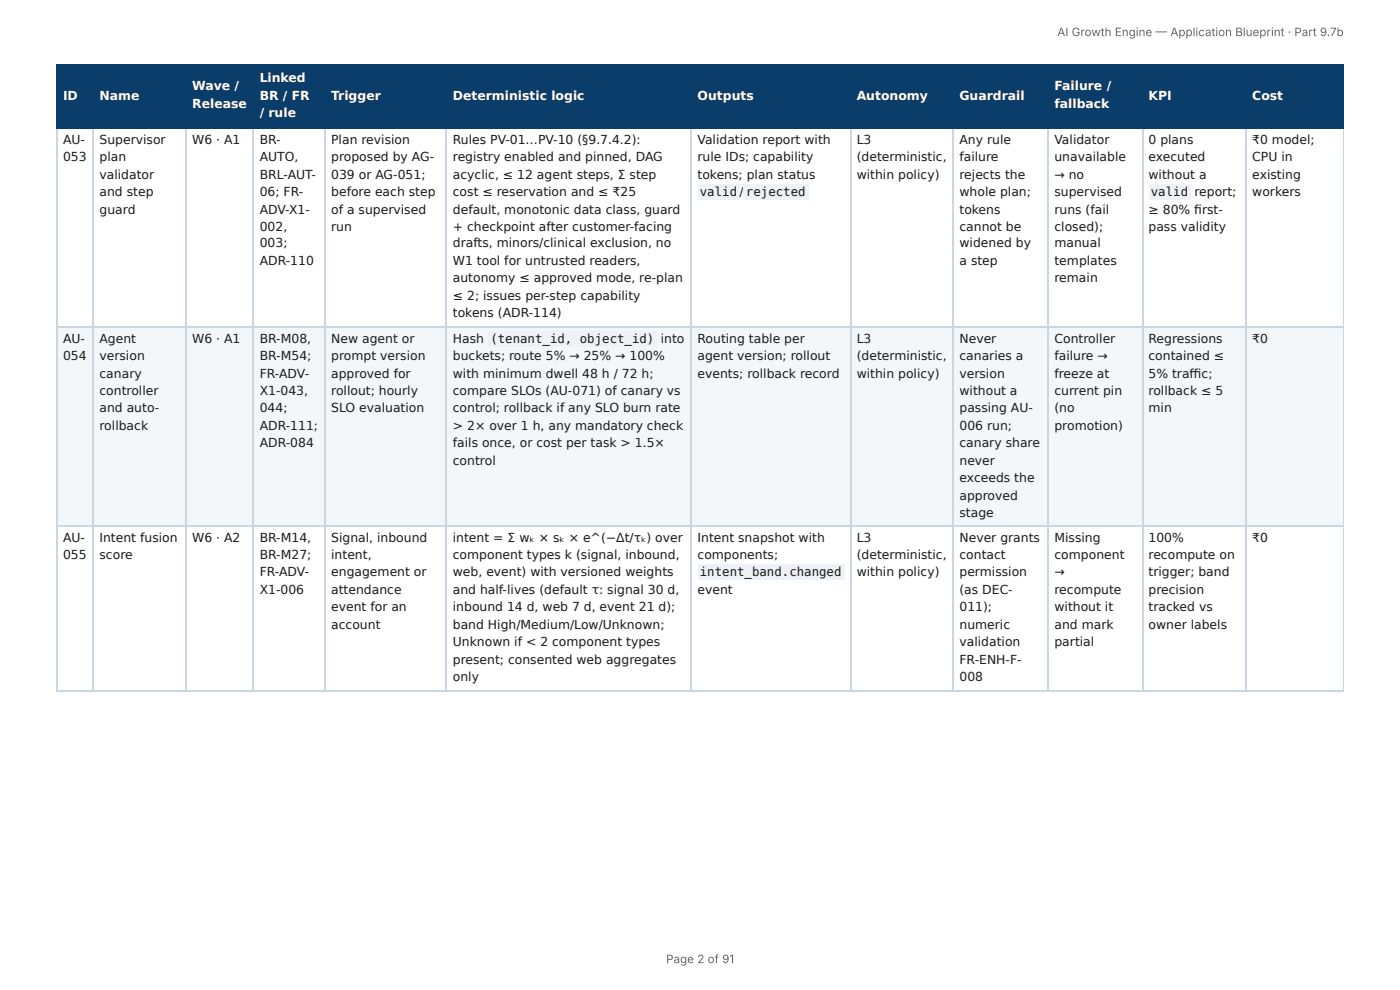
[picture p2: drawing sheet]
<svg xmlns="http://www.w3.org/2000/svg" width="297mm" height="210mm" viewBox="0 0 297 210" stroke-linecap="round" stroke-linejoin="round" font-family="sans-serif">
<defs><g id="words">
<g font-size="2.6" fill="#fff">
<text x="55.2" y="17.5">Linked</text>
<text x="13.4" y="21.2">ID</text>
<text x="21.1" y="21.2">Name</text>
<text x="40.8" y="19.2">Wave /</text>
<text x="40.8" y="22.9">Release</text>
<text x="55.2" y="21.2">BR / FR</text>
<text x="70.3" y="21.2">Trigger</text>
<text x="96.2" y="21.2">Deterministic logic</text>
<text x="148.2" y="21.2">Outputs</text>
<text x="182" y="21.2">Autonomy</text>
<text x="203.8" y="21.2">Guardrail</text>
<text x="224" y="19.2">Failure /</text>
<text x="224" y="22.9">fallback</text>
<text x="243.9" y="21.2">KPI</text>
<text x="266" y="21.2">Cost</text>
<text x="55.2" y="24.9">/ rule</text>
</g>
<g font-size="2.6" fill="#1a1a1a">
<text x="13.4" y="30.5">AU-</text>
<text x="13.4" y="34.3">053</text>
<text x="21.1" y="30.5">Supervisor</text>
<text x="21.1" y="34.3">plan</text>
<text x="40.8" y="30.5">W6 · A1</text>
<text x="55.2" y="30.5">BR-</text>
<text x="55.2" y="34.3">AUTO,</text>
<text x="70.3" y="30.5">Plan revision</text>
<text x="70.3" y="34.3">proposed by AG-</text>
<text x="96.2" y="30.5">Rules PV-01…PV-10 (§9.7.4.2):</text>
<text x="96.2" y="34.3">registry enabled and pinned, DAG</text>
<text x="148.2" y="30.5">Validation report with</text>
<text x="148.2" y="34.3">rule IDs; capability</text>
<text x="182" y="30.5">L3</text>
<text x="182" y="34.3">(deterministic,</text>
<text x="203.8" y="30.5">Any rule</text>
<text x="203.8" y="34.3">failure</text>
<text x="224" y="30.5">Validator</text>
<text x="224" y="34.3">unavailable</text>
<text x="243.9" y="30.5">0 plans</text>
<text x="243.9" y="34.3">executed</text>
<text x="266" y="30.5">₹0 model;</text>
<text x="266" y="34.3">CPU in</text>
<text x="21.1" y="38">validator</text>
<text x="21.1" y="41.7">and step</text>
<text x="55.2" y="38">BRL-AUT-</text>
<text x="55.2" y="41.7">06; FR-</text>
<text x="70.3" y="38">039 or AG-051;</text>
<text x="70.3" y="41.7">before each step</text>
<text x="96.2" y="38">acyclic, ≤ 12 agent steps, Σ step</text>
<text x="96.2" y="41.7">cost ≤ reservation and ≤ ₹25</text>
<text x="148.2" y="38">tokens; plan status</text>
<text x="148.6" y="41.7">valid /</text>
<text x="158.4" y="41.7">rejected</text>
<text x="182" y="38">within policy)</text>
<text x="203.8" y="38">rejects the</text>
<text x="203.8" y="41.7">whole plan;</text>
<text x="224" y="38">→ no</text>
<text x="224" y="41.7">supervised</text>
<text x="243.9" y="38">without a</text>
<text x="244.4" y="41.7">valid</text>
<text x="253.7" y="41.7">report;</text>
<text x="266" y="38">existing</text>
<text x="266" y="41.7">workers</text>
<text x="21.1" y="45.4">guard</text>
<text x="55.2" y="45.4">ADV-X1-</text>
<text x="70.3" y="45.4">of a supervised</text>
<text x="96.2" y="45.4">default, monotonic data class, guard</text>
<text x="203.8" y="45.4">tokens</text>
<text x="224" y="45.4">runs (fail</text>
<text x="243.9" y="45.4">≥ 80% fi rst-</text>
<text x="55.2" y="49.1">002,</text>
<text x="55.2" y="52.5">003;</text>
<text x="70.3" y="49.1">run</text>
<text x="96.2" y="49.1">+ checkpoint after customer-facing</text>
<text x="96.2" y="52.5">drafts, minors/clinical exclusion, no</text>
<text x="203.8" y="49.1">cannot be</text>
<text x="203.8" y="52.5">widened by</text>
<text x="224" y="49.1">closed);</text>
<text x="224" y="52.5">manual</text>
<text x="243.9" y="49.1">pass validity</text>
<text x="55.2" y="56.2">ADR-110</text>
<text x="96.2" y="56.2">W1 tool for untrusted readers,</text>
<text x="96.2" y="59.9">autonomy ≤ approved mode, re-plan</text>
<text x="203.8" y="56.2">a step</text>
<text x="224" y="56.2">templates</text>
<text x="224" y="59.9">remain</text>
<text x="96.2" y="63.6">≤ 2; issues per-step capability</text>
<text x="96.2" y="67.3">tokens (ADR-114)</text>
<text x="13.4" y="72.8">AU-</text>
<text x="13.4" y="76.5">054</text>
<text x="21.1" y="72.8">Agent</text>
<text x="21.1" y="76.5">version</text>
<text x="40.8" y="72.8">W6 · A1</text>
<text x="55.2" y="72.8">BR-M08,</text>
<text x="55.2" y="76.5">BR-M54;</text>
<text x="70.3" y="72.8">New agent or</text>
<text x="70.3" y="76.5">prompt version</text>
<text x="96.2" y="72.8">Hash</text>
<text x="96.2" y="76.5">buckets; route 5% → 25% → 100%</text>
<text x="104.1" y="72.8">(tenant_id, object_id)</text>
<text x="140.3" y="72.8">into</text>
<text x="148.2" y="72.8">Routing table per</text>
<text x="148.2" y="76.5">agent version; rollout</text>
<text x="182" y="72.8">L3</text>
<text x="182" y="76.5">(deterministic,</text>
<text x="203.8" y="72.8">Never</text>
<text x="203.8" y="76.5">canaries a</text>
<text x="224" y="72.8">Controller</text>
<text x="224" y="76.5">failure →</text>
<text x="243.9" y="72.8">Regressions</text>
<text x="243.9" y="76.5">contained ≤</text>
<text x="266" y="72.8">₹0</text>
<text x="21.1" y="80.2">canary</text>
<text x="21.1" y="83.9">controller</text>
<text x="55.2" y="80.2">FR-ADV-</text>
<text x="55.2" y="83.9">X1-043,</text>
<text x="70.3" y="80.2">approved for</text>
<text x="70.3" y="83.9">rollout; hourly</text>
<text x="96.2" y="80.2">with minimum dwell 48 h / 72 h;</text>
<text x="96.2" y="83.9">compare SLOs (AU-071) of canary vs</text>
<text x="148.2" y="80.2">events; rollback record</text>
<text x="182" y="80.2">within policy)</text>
<text x="203.8" y="80.2">version</text>
<text x="203.8" y="83.9">without a</text>
<text x="224" y="80.2">freeze at</text>
<text x="224" y="83.9">current pin</text>
<text x="243.9" y="80.2">5% traffi c;</text>
<text x="243.9" y="83.9">rollback ≤ 5</text>
<text x="21.1" y="87.6">and auto-</text>
<text x="55.2" y="87.6">044;</text>
<text x="70.3" y="87.6">SLO evaluation</text>
<text x="96.2" y="87.6">control; rollback if any SLO burn rate</text>
<text x="203.8" y="87.6">passing AU-</text>
<text x="224" y="87.6">(no</text>
<text x="243.9" y="87.6">min</text>
<text x="21.1" y="91.3">rollback</text>
<text x="55.2" y="91.3">ADR-111;</text>
<text x="55.2" y="95">ADR-084</text>
<text x="96.2" y="91.3">&gt; 2× over 1 h, any mandatory check</text>
<text x="96.2" y="95">fails once, or cost per task &gt; 1.5×</text>
<text x="203.8" y="91.3">006 run;</text>
<text x="203.8" y="95">canary share</text>
<text x="224" y="91.3">promotion)</text>
<text x="96.2" y="98.7">control</text>
<text x="203.8" y="98.7">never</text>
<text x="203.8" y="102.4">exceeds the</text>
<text x="203.8" y="106.1">approved</text>
<text x="203.8" y="109.8">stage</text>
<text x="13.4" y="115">AU-</text>
<text x="13.4" y="118.7">055</text>
<text x="21.1" y="115">Intent fusion</text>
<text x="21.1" y="118.7">score</text>
<text x="40.8" y="115">W6 · A2</text>
<text x="55.2" y="115">BR-M14,</text>
<text x="55.2" y="118.7">BR-M27;</text>
<text x="70.3" y="115">Signal, inbound</text>
<text x="70.3" y="118.7">intent,</text>
<text x="96.2" y="115">intent = Σ wₖ × sₖ × e^(−Δt/τₖ) over</text>
<text x="96.2" y="118.7">component types k (signal, inbound,</text>
<text x="148.2" y="115">Intent snapshot with</text>
<text x="148.2" y="118.7">components;</text>
<text x="182" y="115">L3</text>
<text x="182" y="118.7">(deterministic,</text>
<text x="203.8" y="115">Never grants</text>
<text x="203.8" y="118.7">contact</text>
<text x="224" y="115">Missing</text>
<text x="224" y="118.7">component</text>
<text x="243.9" y="115">100%</text>
<text x="243.9" y="118.7">recompute on</text>
<text x="266" y="115">₹0</text>
<text x="55.2" y="122.4">FR-ADV-</text>
<text x="70.3" y="122.4">engagement or</text>
<text x="96.2" y="122.4">web, event) with versioned weights</text>
<text x="148.6" y="122.4">intent_band.changed</text>
<text x="182" y="122.4">within policy)</text>
<text x="203.8" y="122.4">permission</text>
<text x="224" y="122.4">→</text>
<text x="243.9" y="122.4">trigger; band</text>
<text x="55.2" y="126.1">X1-006</text>
<text x="70.3" y="126.1">attendance</text>
<text x="70.3" y="129.8">event for an</text>
<text x="96.2" y="126.1">and half-lives (default τ: signal 30 d,</text>
<text x="96.2" y="129.8">inbound 14 d, web 7 d, event 21 d);</text>
<text x="148.2" y="126.1">event</text>
<text x="203.8" y="126.1">(as DEC-</text>
<text x="203.8" y="129.8">011);</text>
<text x="224" y="126.1">recompute</text>
<text x="224" y="129.8">without it</text>
<text x="243.9" y="126.1">precision</text>
<text x="243.9" y="129.8">tracked vs</text>
<text x="70.3" y="133.5">account</text>
<text x="96.2" y="133.5">band High/Medium/Low/Unknown;</text>
<text x="96.2" y="137.2">Unknown if &lt; 2 component types</text>
<text x="203.8" y="133.5">numeric</text>
<text x="203.8" y="137.2">validation</text>
<text x="224" y="133.5">and mark</text>
<text x="224" y="137.2">partial</text>
<text x="243.9" y="133.5">owner labels</text>
<text x="96.2" y="140.9">present; consented web aggregates</text>
<text x="203.8" y="140.9">FR-ENH-F-</text>
<text x="96.2" y="144.6">only</text>
<text x="203.8" y="144.6">008</text>
</g>
<g font-size="2.5" fill="#666">
<text x="224.6" y="7.7">AI Growth Engine — Application Blueprint · Part 9.7b</text>
<text x="141.5" y="204.5">Page 2 of 91</text>
</g>
</g></defs>
<g fill="#0b3d6b">
<path d="M12.2 14h7.6v13.1h-7.6z"/>
<path d="M19.8 14h19.8v13.1h-19.8z"/>
<path d="M39.6 14h14.3v13.1h-14.3z"/>
<path d="M53.9 14h15v13.1h-15z"/>
<path d="M68.9 14h26v13.1h-26z"/>
<path d="M94.9 14h51.8v13.1h-51.8z"/>
<path d="M146.7 14h33.9v13.1h-33.9z"/>
<path d="M180.6 14h21.9v13.1h-21.9z"/>
<path d="M202.5 14h20v13.1h-20z"/>
<path d="M222.5 14h20v13.1h-20z"/>
<path d="M242.5 14h22v13.1h-22z"/>
<path d="M264.5 14h20.9v13.1h-20.9z"/>
</g>
<g fill="#f4f7fa">
<path d="M12.2 69.6h7.6v42.2h-7.6z"/>
<path d="M19.8 69.6h19.8v42.2h-19.8z"/>
<path d="M39.6 69.6h14.3v42.2h-14.3z"/>
<path d="M53.9 69.6h15v42.2h-15z"/>
<path d="M68.9 69.6h26v42.2h-26z"/>
<path d="M94.9 69.6h51.8v42.2h-51.8z"/>
<path d="M146.7 69.6h33.9v42.2h-33.9z"/>
<path d="M180.6 69.6h21.9v42.2h-21.9z"/>
<path d="M202.5 69.6h20v42.2h-20z"/>
<path d="M222.5 69.6h20v42.2h-20z"/>
<path d="M242.5 69.6h22v42.2h-22z"/>
<path d="M264.5 69.6h20.9v42.2h-20.9z"/>
</g>
<g fill="none" stroke="#0b3d6b" stroke-width=".25">
<path d="M11.9 13.9h273.5M12 13.8v13.5M19.7 13.8v13.5M39.4 13.8v13.5M53.8 13.8v13.5M69.1 13.8v13.5M94.8 13.8v13.5M146.9 13.8v13.5M180.7 13.8v13.5M202.4 13.8v13.5M222.7 13.8v13.5M242.7 13.8v13.5"/>
<path d="M264.6 13.8v13.5M11.9 27.2h273.5"/>
</g>
<path d="M285.3 13.8v13.5" fill="none" stroke="#0b3d6b" stroke-width=".21"/>
<g fill="none" stroke="#c9d6e3" stroke-width=".25">
<path d="M12 27.3v119.3M19.7 27.3v119.3M39.4 27.3v119.3M53.8 27.3v119.3M69.1 27.3v119.3M94.8 27.3v119.3M146.9 27.3v119.3M180.7 27.3v119.3M202.4 27.3v119.3M222.7 27.3v119.3M242.7 27.3v119.3M264.6 27.3v119.3"/>
<path d="M11.9 69.4h273.5M11.9 111.7h273.5M11.9 146.7h273.5"/>
</g>
<path d="M285.3 27.3v119.3" fill="none" stroke="#c9d6e3" stroke-width=".21"/>
<g fill="#eef2f6">
<path d="M148.2 39.2h8.9v3.2h-8.9z"/>
<path d="M157.8 39.2h13.9v3.2h-13.9z"/>
<path d="M244 39.2h8.9v3.2h-8.9z"/>
<path d="M103.8 70.3h35.8v3.2h-35.8z"/>
<path d="M148.2 119.9h31.1v3.2h-31.1z"/>
</g>
<use href="#words"/>
</svg>
